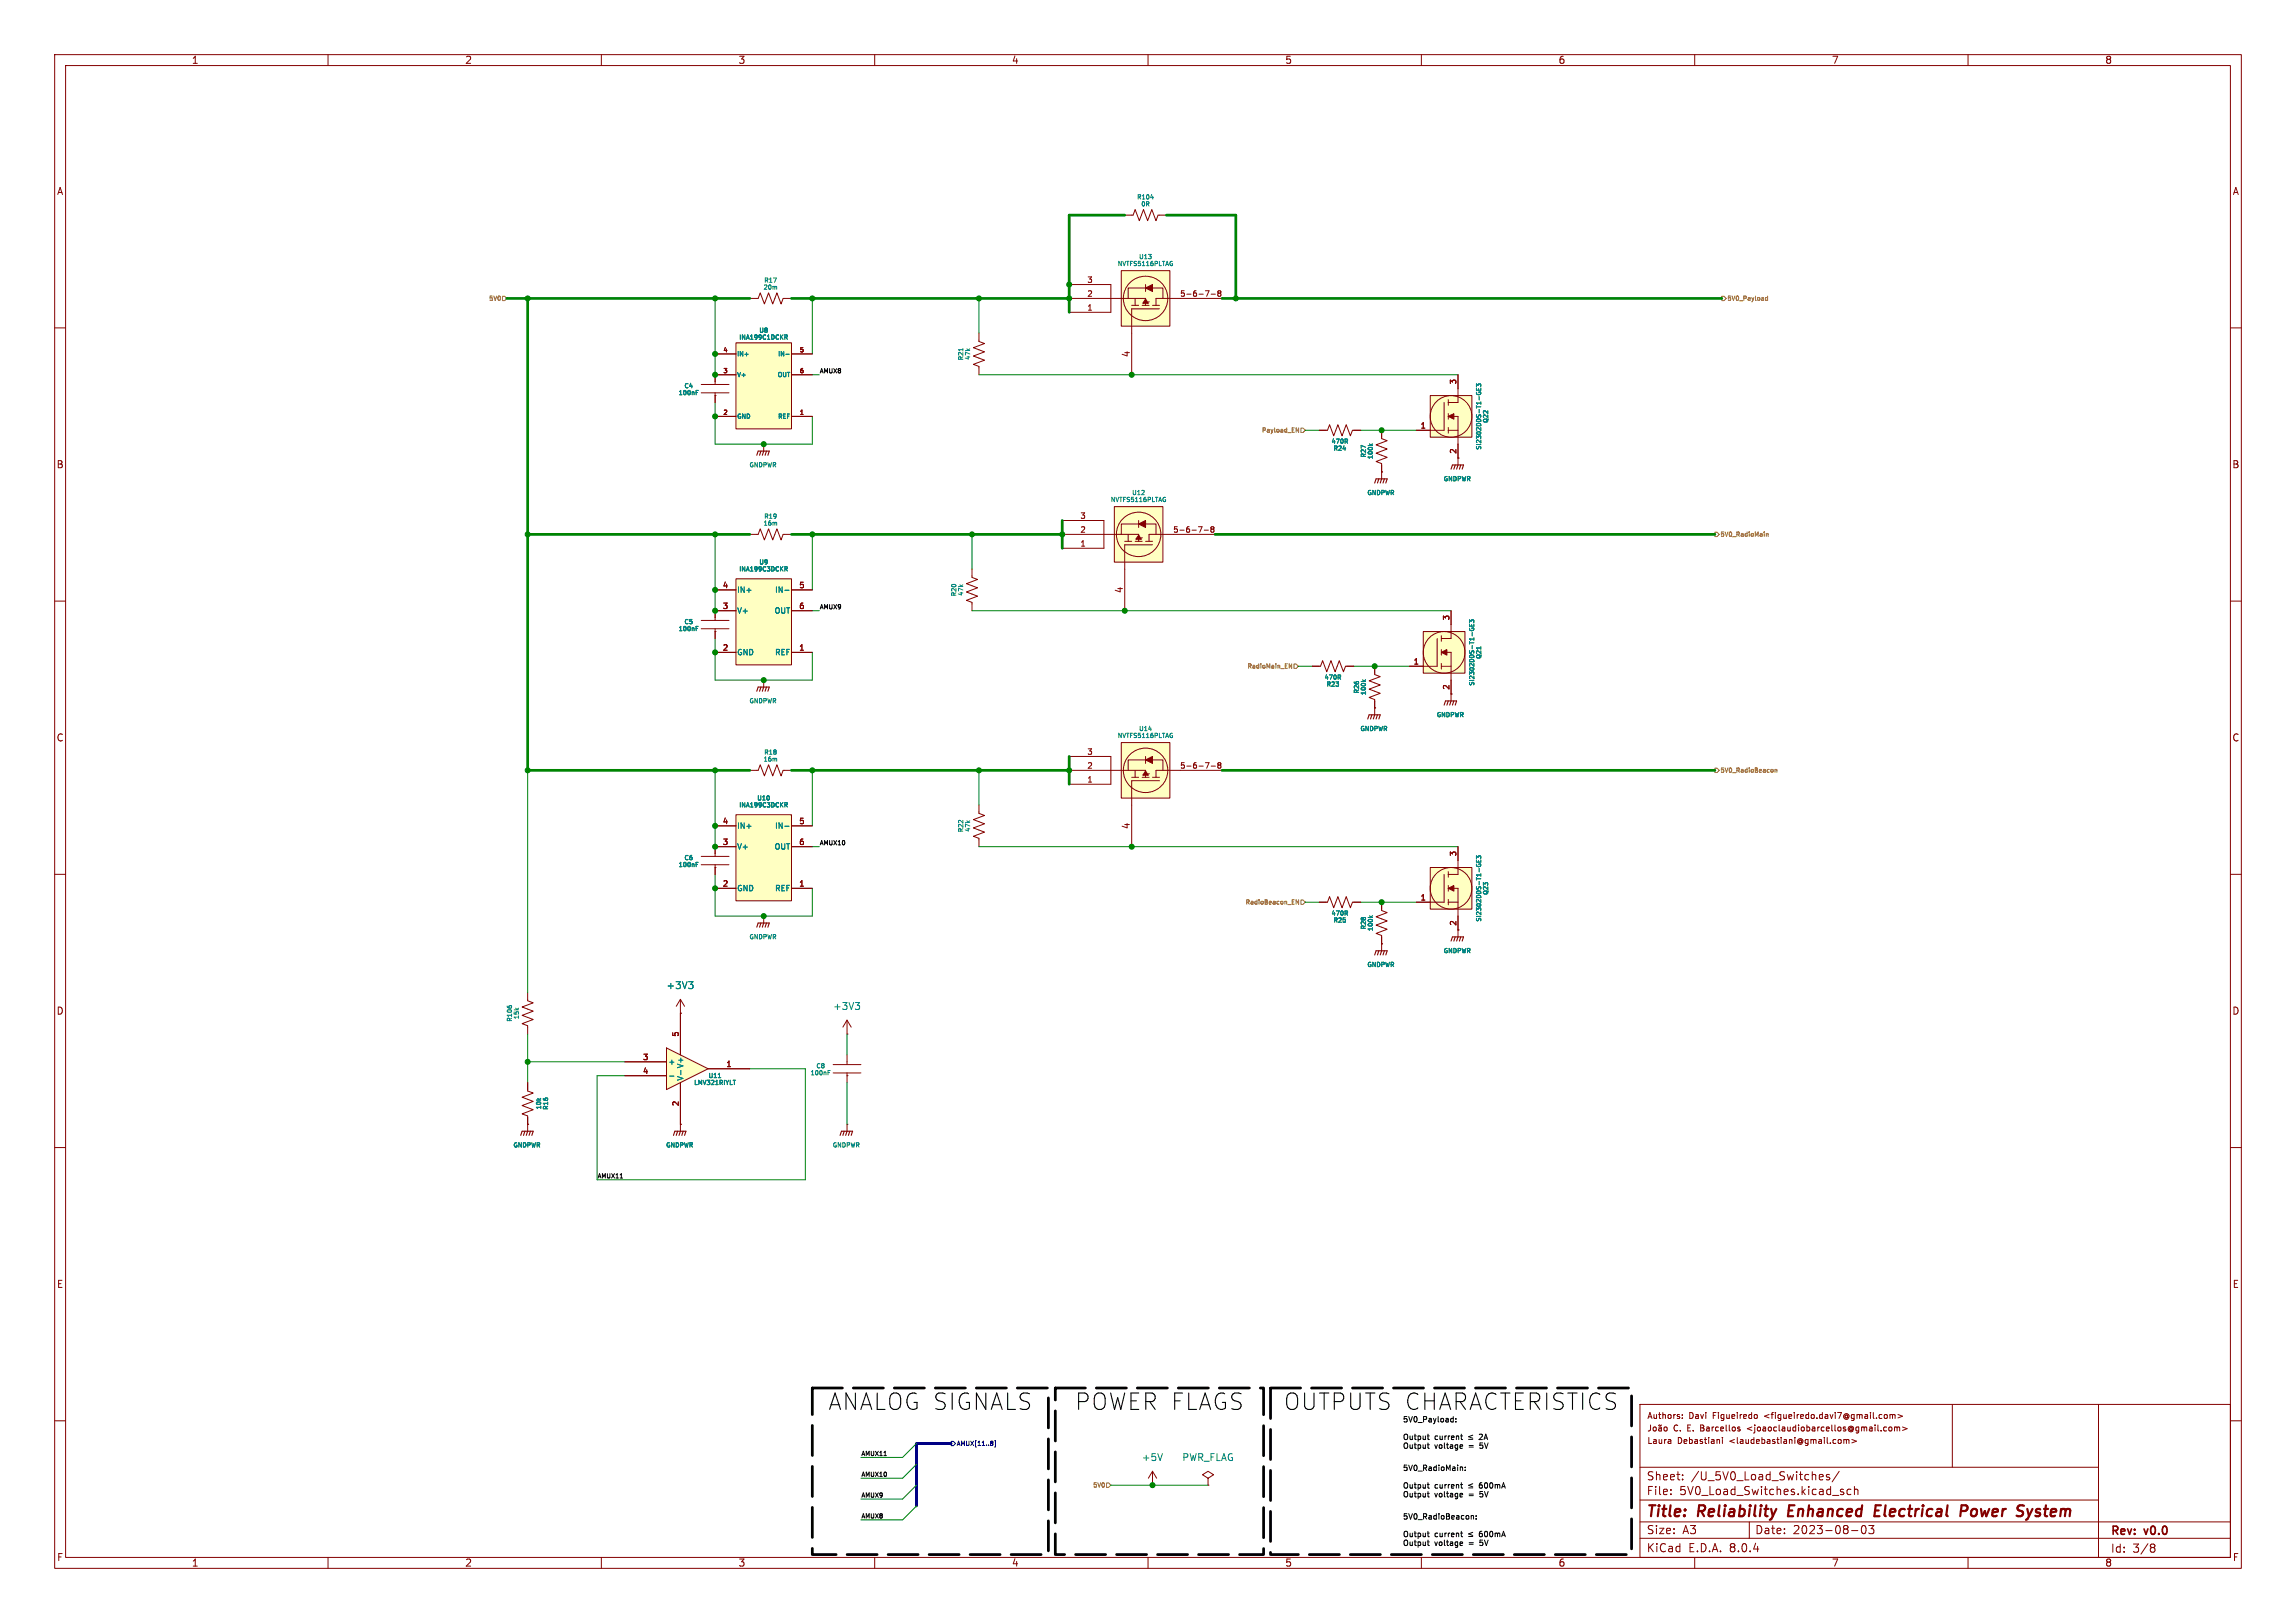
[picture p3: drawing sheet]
<svg xmlns="http://www.w3.org/2000/svg" width="420mm" height="297mm" viewBox="0 0 420 297" stroke-linecap="round" stroke-linejoin="round" font-family="sans-serif">
<defs><g id="words">
<g font-size="4.2">
<text x="151.5" y="258.3">ANALOG SIGNALS</text>
<text x="196.6" y="258.3">POWER FLAGS</text>
<text x="234.8" y="258.3">OUTPUTS CHARACTERISTICS</text>
</g>
<g font-size="2.8" fill="#840000">
<text x="301" y="278.2">Title:</text>
<text x="310.6" y="278.2">Reliability</text>
<text x="327.9" y="278.2">Enhanced</text>
<text x="344.5" y="278.2">Electrical</text>
<text x="361" y="278.2">Power</text>
<text x="372.2" y="278.2">System</text>
</g>
<g font-size="2.1" fill="#840000">
<text x="301.1" y="273.8">File:</text>
<text x="301.1" y="271.1">Sheet:</text>
<text x="307.2" y="273.8">5V0_Load_Switches.kicad_sch</text>
<text x="309.3" y="271.1">/U_5V0_Load_Switches/</text>
<text x="301.1" y="281">Size:</text>
<text x="307.8" y="281">A3</text>
<text x="321" y="281">Date:</text>
<text x="328" y="281">2023-08-03</text>
<text x="386" y="281.3">Rev:</text>
<text x="392.4" y="281.3">v0.0</text>
<text x="301.1" y="284.3">KiCad</text>
<text x="308.8" y="284.3">E.D.A.</text>
<text x="316.4" y="284.3">8.0.4</text>
<text x="386" y="284.3">Id:</text>
<text x="390.1" y="284.3">3/8</text>
</g>
<g font-size="1.8" fill="#840000">
<text x="35" y="11.9">1</text>
<text x="85" y="11.9">2</text>
<text x="135" y="11.9">3</text>
<text x="185" y="11.9">4</text>
<text x="235" y="11.9">5</text>
<text x="285" y="11.9">6</text>
<text x="335" y="11.9">7</text>
<text x="385" y="11.9">8</text>
<text x="10.3" y="35.9">A</text>
<text x="408.3" y="35.9">A</text>
<text x="206.8" y="65.5" transform="rotate(-90 206.8 65.5)">4</text>
<text x="10.3" y="85.9">B</text>
<text x="408.2" y="85.9">B</text>
<text x="205.5" y="108.7" transform="rotate(-90 205.5 108.7)">4</text>
<text x="10.3" y="135.9">C</text>
<text x="408.2" y="135.9">C</text>
<text x="206.8" y="151.8" transform="rotate(-90 206.8 151.8)">4</text>
<text x="10.3" y="185.9">D</text>
<text x="408.2" y="185.9">D</text>
<text x="10.3" y="235.9">E</text>
<text x="408.3" y="235.9">E</text>
<text x="10.3" y="285.9">F</text>
<text x="35" y="286.9">1</text>
<text x="85" y="286.9">2</text>
<text x="135" y="286.9">3</text>
<text x="185" y="286.9">4</text>
<text x="235" y="286.9">5</text>
<text x="285" y="286.9">6</text>
<text x="335" y="286.9">7</text>
<text x="385" y="286.9">8</text>
<text x="408.3" y="285.9">F</text>
</g>
<g font-size="1.8" fill="#008484">
<text x="121.8" y="181.2">+3V3</text>
<text x="152.3" y="185">+3V3</text>
<text x="208.8" y="267.6">+5V</text>
<text x="216.2" y="267.6">PWR_FLAG</text>
</g>
<g font-size="1.5" fill="#840000">
<text x="301.2" y="259.9">Authors:</text>
<text x="306.1" y="262.1">C.</text>
<text x="309" y="259.9">Davi</text>
<text x="311.4" y="262.1">Barcellos</text>
<text x="313.5" y="259.9">Figueiredo</text>
<text x="320.2" y="262.1">&lt;joaoclaudiobarcellos@gmail.com&gt;</text>
<text x="323.1" y="259.9">&lt;figueiredo.davi7@gmail.com&gt;</text>
<text x="301.2" y="264.4">Laura</text>
<text x="306.9" y="264.4">Debastiani</text>
<text x="316.5" y="264.4">&lt;laudebastiani@gmail.com&gt;</text>
</g>
<g font-size="1.4" fill="#840000">
<text x="198.8" y="51.8">3</text>
<text x="198.8" y="56.9">1</text>
<text x="198.8" y="54.4">2</text>
<text x="215.8" y="54.4">5-6-7-8</text>
<text x="266.4" y="70.5" transform="rotate(-90 266.4 70.5)">3</text>
<text x="259.7" y="78.5">1</text>
<text x="266.4" y="83.2" transform="rotate(-90 266.4 83.2)">2</text>
<text x="197.5" y="95">3</text>
<text x="197.5" y="100.1">1</text>
<text x="197.5" y="97.5">2</text>
<text x="214.5" y="97.5">5-6-7-8</text>
<text x="132.1" y="107.7">4</text>
<text x="146.1" y="107.7">5</text>
<text x="132.1" y="111.5">3</text>
<text x="146.1" y="111.5">6</text>
<text x="265.2" y="113.6" transform="rotate(-90 265.2 113.6)">3</text>
<text x="132.1" y="119.1">2</text>
<text x="146.1" y="119.1">1</text>
<text x="258.5" y="121.7">1</text>
<text x="265.2" y="126.3" transform="rotate(-90 265.2 126.3)">2</text>
<text x="198.8" y="143.3">1</text>
<text x="198.8" y="140.7">2</text>
<text x="198.8" y="138.2">3</text>
<text x="215.8" y="140.7">5-6-7-8</text>
<text x="132.1" y="154.7">3</text>
<text x="132.1" y="150.9">4</text>
<text x="146.1" y="150.9">5</text>
<text x="146.1" y="154.7">6</text>
<text x="266.4" y="156.8" transform="rotate(-90 266.4 156.8)">3</text>
<text x="132.1" y="162.3">2</text>
<text x="146.1" y="162.3">1</text>
<text x="259.7" y="164.8">1</text>
<text x="266.4" y="169.5" transform="rotate(-90 266.4 169.5)">2</text>
<text x="124.2" y="189.8" transform="rotate(-90 124.2 189.8)">5</text>
<text x="117.5" y="194.1">3</text>
<text x="117.5" y="196.6">4</text>
<text x="132.7" y="195.3">1</text>
<text x="124.2" y="202.5" transform="rotate(-90 124.2 202.5)">2</text>
</g>
<g font-size="1.4" fill="#008484">
<text x="134.7" y="112.5">V+</text>
<text x="134.7" y="108.7">IN+</text>
<text x="141.5" y="112.5">OUT</text>
<text x="141.6" y="108.7">IN-</text>
<text x="134.7" y="120.1">GND</text>
<text x="141.6" y="120.1">REF</text>
<text x="134.7" y="155.7">V+</text>
<text x="134.7" y="151.9">IN+</text>
<text x="141.5" y="155.7">OUT</text>
<text x="141.6" y="151.9">IN-</text>
<text x="134.7" y="163.3">GND</text>
<text x="141.6" y="163.3">REF</text>
<text x="122.2" y="195">+</text>
<text x="125.2" y="197.9" transform="rotate(-90 125.2 197.9)">V- V+</text>
</g>
<g font-size="1.4">
<text x="256.5" y="260.4">5V0_Payload:</text>
<text x="256.5" y="263.6">Output</text>
<text x="262.5" y="263.6">current</text>
<text x="268.8" y="263.6">þÿ&quot;d2A</text>
<text x="256.5" y="269.2">5V0_RadioMain:</text>
<text x="256.5" y="265.2">Output</text>
<text x="262.5" y="265.2">voltage</text>
<text x="268.9" y="265.2">=</text>
<text x="271.2" y="265.2">5V</text>
<text x="256.5" y="272.5">Output</text>
<text x="256.5" y="274.1">Output</text>
<text x="262.5" y="272.5">current</text>
<text x="262.5" y="274.1">voltage</text>
<text x="268.8" y="272.5">þÿ&quot;d600mA</text>
<text x="268.9" y="274.1">=</text>
<text x="271.2" y="274.1">5V</text>
<text x="256.5" y="278.1">5V0_RadioBeacon:</text>
<text x="256.5" y="281.4">Output</text>
<text x="262.5" y="281.4">current</text>
<text x="268.8" y="281.4">þÿ&quot;d600mA</text>
<text x="256.5" y="283">Output</text>
<text x="262.5" y="283">voltage</text>
<text x="268.9" y="283">=</text>
<text x="271.2" y="283">5V</text>
</g>
<g font-size="1.1" fill="#008484">
<text x="207.9" y="36.7">R104</text>
<text x="208.6" y="38">0R</text>
<text x="208.2" y="47.6">U13</text>
<text x="139.5" y="53.2">20m</text>
<text x="139.7" y="51.9">R17</text>
<text x="204.3" y="48.9">NVTFS5116PLTAG</text>
<text x="134.7" y="65.4">IN+</text>
<text x="135.1" y="62.4">INA199C1DCKR</text>
<text x="138.8" y="61.1">U8</text>
<text x="142.1" y="65.4">IN-</text>
<text x="125.1" y="71.2">C4</text>
<text x="134.7" y="69.2">V+</text>
<text x="142.1" y="69.2">OUT</text>
<text x="176.4" y="66.1" transform="rotate(-90 176.4 66.1)">R21</text>
<text x="177.7" y="66" transform="rotate(-90 177.7 66)">47k</text>
<text x="124" y="72.5">100nF</text>
<text x="134.7" y="76.8">GND</text>
<text x="142.1" y="76.8">REF</text>
<text x="272.4" y="77.5" transform="rotate(-90 272.4 77.5)">Q22</text>
<text x="243.4" y="81.4">470R</text>
<text x="243.8" y="82.7">R24</text>
<text x="250.1" y="83.9" transform="rotate(-90 250.1 83.9)">R27</text>
<text x="271.1" y="82.4" transform="rotate(-90 271.1 82.4)">SI2302DDS-T1-GE3</text>
<text x="136.9" y="85.7">GNDPWR</text>
<text x="251.3" y="84.2" transform="rotate(-90 251.3 84.2)">100k</text>
<text x="263.9" y="88.3">GNDPWR</text>
<text x="139.7" y="95.1">R19</text>
<text x="203" y="92.1">NVTFS5116PLTAG</text>
<text x="207" y="90.8">U12</text>
<text x="250" y="90.8">GNDPWR</text>
<text x="139.5" y="96.4">16m</text>
<text x="135.1" y="104.8">INA199C3DCKR</text>
<text x="138.8" y="103.5">U9</text>
<text x="175.1" y="109.3" transform="rotate(-90 175.1 109.3)">R20</text>
<text x="176.4" y="109.2" transform="rotate(-90 176.4 109.2)">47k</text>
<text x="124" y="115.7">100nF</text>
<text x="125.1" y="114.4">C5</text>
<text x="242.1" y="124.6">470R</text>
<text x="242.5" y="125.9">R23</text>
<text x="269.9" y="125.6" transform="rotate(-90 269.9 125.6)">SI2302DDS-T1-GE3</text>
<text x="271.1" y="120.7" transform="rotate(-90 271.1 120.7)">Q21</text>
<text x="136.9" y="128.9">GNDPWR</text>
<text x="248.8" y="127" transform="rotate(-90 248.8 127)">R26</text>
<text x="250.1" y="127.3" transform="rotate(-90 250.1 127.3)">100k</text>
<text x="262.7" y="131.4">GNDPWR</text>
<text x="204.3" y="135.2">NVTFS5116PLTAG</text>
<text x="208.2" y="134">U14</text>
<text x="248.7" y="134">GNDPWR</text>
<text x="139.5" y="139.6">16m</text>
<text x="139.7" y="138.3">R18</text>
<text x="135.1" y="147.9">INA199C3DCKR</text>
<text x="138.4" y="146.7">U10</text>
<text x="176.4" y="152.4" transform="rotate(-90 176.4 152.4)">R22</text>
<text x="177.7" y="152.4" transform="rotate(-90 177.7 152.4)">47k</text>
<text x="124" y="158.9">100nF</text>
<text x="125.1" y="157.6">C6</text>
<text x="243.4" y="167.8">470R</text>
<text x="272.4" y="163.9" transform="rotate(-90 272.4 163.9)">Q23</text>
<text x="136.9" y="172.1">GNDPWR</text>
<text x="243.8" y="169">R25</text>
<text x="250.1" y="170.2" transform="rotate(-90 250.1 170.2)">R28</text>
<text x="251.3" y="170.5" transform="rotate(-90 251.3 170.5)">100k</text>
<text x="271.1" y="168.8" transform="rotate(-90 271.1 168.8)">SI2302DDS-T1-GE3</text>
<text x="250" y="177.2">GNDPWR</text>
<text x="263.9" y="174.6">GNDPWR</text>
<text x="93.8" y="187.1" transform="rotate(-90 93.8 187.1)">R106</text>
<text x="95.1" y="186.7" transform="rotate(-90 95.1 186.7)">15k</text>
<text x="129.5" y="197.5">U11</text>
<text x="148.1" y="197">100nF</text>
<text x="149.2" y="195.7">C8</text>
<text x="99.2" y="203.2" transform="rotate(-90 99.2 203.2)">10k</text>
<text x="100.5" y="203.2" transform="rotate(-90 100.5 203.2)">R16</text>
<text x="126.8" y="198.7">LMV321RIYLT</text>
<text x="93.8" y="210.2">GNDPWR</text>
<text x="121.7" y="210.2">GNDPWR</text>
<text x="152.2" y="210.2">GNDPWR</text>
</g>
<g font-size="1.1" fill="#848400">
<text x="89.3" y="55.2">5V0</text>
<text x="315.9" y="55.2">5V0_Payload</text>
<text x="230.6" y="79.4">Payload_EN</text>
<text x="314.6" y="98.4">5V0_RadioMain</text>
<text x="228" y="122.5">RadioMain_EN</text>
<text x="314.6" y="141.6">5V0_RadioBeacon</text>
<text x="227.7" y="165.7">RadioBeacon_EN</text>
<text x="199.8" y="272.4">5V0</text>
</g>
<g font-size="1.1" fill="#840000">
<text x="132.2" y="64.5">4</text>
<text x="146.2" y="64.5">5</text>
<text x="132.2" y="68.3">3</text>
<text x="146.2" y="68.3">6</text>
<text x="132.2" y="75.9">2</text>
<text x="146.2" y="75.9">1</text>
</g>
<g font-size="1.1">
<text x="149.9" y="68.4">AMUX8</text>
<text x="149.9" y="111.5">AMUX9</text>
<text x="149.9" y="154.7">AMUX10</text>
<text x="109.2" y="215.7">AMUX11</text>
<text x="157.5" y="266.5">AMUX11</text>
<text x="157.5" y="274.1">AMUX9</text>
<text x="157.5" y="270.3">AMUX10</text>
<text x="157.5" y="277.9">AMUX8</text>
</g>
<text font-size="1.1" fill="#000084" x="174.9" y="264.8">AMUX[11..8]</text>
</g></defs>
<g fill="none" stroke="#840000" stroke-width=".18">
<path d="M10 10h400v277h-400zM12 12h396v273h-396zM60 10v2M110 10v2M160 10v2M210 10v2M260 10v2M310 10v2M360 10v2M10 60h2M408 60h2M10 110h2"/>
<path d="M408 110h2M10 160h2M408 160h2M10 210h2M408 210h2M10 260h2M300 257h108v28h-108zM307.7 259.5v.1M307.7 258.9v.1M321.1 258.8l.4 .3-.1 .4-.3 .1M344.7 259l.3-.2 .2 .3-.1 .4h-.4M345.7 259l.3-.2 .2 .2"/>
<path d="M345.7 258.8v.8M346.2 259l.1-.2 .3 .1 .1 .7M346.2 259v.6M347.2 258.8l.8 .4-.8 .3M357.1 257v11.5M383.9 257v28M408 260h2M300 278.5h108M300 274.5h83.9M300 268.5h83.9M301.9 260.8v.9l-.4 .2M302.5 261.2l.3-.1 .2 .2v.4l-.2 .2-.4-.2z"/>
<path d="M303.4 261.2h.5v.7M303.9 261.4l-.5 .2 .1 .3 .4-.1M303.9 260.8l-.5 .1M304.4 261.2l.2-.1 .3 .1v.6h-.5zM305.6 273.4v.1M305.6 272.6v.1M307.8 270.7v.1M307.8 269.9v.1M308.7 261.3h.4M309.3 260.8h-.6v1.1h.6M309.7 261.8v.1M315.1 263.1v.1"/>
<path d="M315.1 263.4v.8M318.2 261.5l.1 .2-.1 .2M318.2 261.1l.1 .1M320 278.5v3M320.5 261.1l-.9 .3 .9 .4M332.9 270.7h.5M332.9 269.9l.4-.1 .2 .4-.7 .1M334.6 269.9l-.3-.1-.2 .2v.2l.5 .2v.3h-.5M336.3 263.5l.3-.1 .2 .2v.4l-.5 .1M336.4 269.2l-1.3 2M336.6 272.8l.7 .4-.2 .3-.5-.1M337.2 272.6l-.3-.1-.3 .2"/>
<path d="M337.3 263.5l.3-.1 .1 .2M337.3 263.4v.8M337.7 263.6l.2-.2 .3 .1v.7M337.7 263.6v.6M338.6 272.6l-.5-.1-.2 .3v.4l.1 .2h.6M338.7 263.4l.9 .3-.9 .3M339.2 272.7l.2-.2 .4 .1 .1 .9M339.2 272v1.5M340.8 279.2a.85 .85 0 0 0 .2 1.5 .94 .94 0 0 0 0-1.5M341.8 279.2h1l-.5 .5 .4 .2v.6l-.2 .2h-.4l-.3-.2M344.8 261.1l.3 .1M345.1 261.8l-.3 .1"/>
<path d="M345.6 261.2l.3-.1 .2 .2v.4l-.2 .2-.4-.2zM346.5 261.2l.4-.1 .1 .2M346.5 261.1v.8M347 261.3l.2-.2 .2 .1 .1 .7M347 261.3v.6M348 261.1l.9 .3-.9 .4M60 285v2M110 285v2M160 285v2M210 285v2M260 285v2M300 281.5h108"/>
<path d="M310 285v2M338.7 280.1h1.1M360 285v2M393.6 282.6h.5l.1 .2-.3 .4M393.6 283.2h.3M393.9 283.2l.2 .1 .1 .5-.1 .2-.5 .1"/>
</g>
<path d="M327.3 275.5l-.2 2h.9M343 276.4h.7M344.1 275.5h-1l-.2 2h.9M358.7 276.5h.8a.55 .55 0 0 0 .4-.5 .55 .55 0 0 0-.3-.5h-.8l-.2 2M370.8 276.1l.3 1.4M371.1 277.5l-.2 .4-.3 .2M371.8 276.1l-.7 1.4" fill="none" stroke="#840000" stroke-width=".4"/>
<path d="M260.3 115.6h7.7v7.6h-7.7z" fill="#ffffc2"/>
<g fill="none" stroke="#840000" stroke-width=".18">
<path d="M260.3 115.6h7.7v7.6h-7.7zM262.9 116.8v5.1h-5.1M263.7 116.3v1M263.7 118.9v1M263.7 119.4h1.7v7.6M265.4 111.8v5h-1.7M263.7 121.9h1.7M263.7 121.4v1"/>
<circle cx="264.2" cy="119.4" r="3.8"/>
</g>
<path d="M263.7 119.4l1-.5v1z" fill="#840000" stroke="#840000" stroke-width=".18"/>
<path d="M268.8 113.9v-.5l.3 .3 .1-.2h.3v.4M268.8 114.2v.4h.8v-.4M268.8 115v.2M269.2 114.3v.3M269.3 115.1v-.2h.2l.1 .3M270.9 118.4v.4" fill="none" stroke="#008484" stroke-width=".18"/>
<path d="M134.6 149.1h10.2v15.7h-10.2z" fill="#ffffc2"/>
<path d="M177.8 104.1v1.6l1 .3-2 .8 2 .8-2 .7 2 .8-2 .8 1 .3v1.6M130.8 154.9h3.8M130.8 151.1h3.8M134.6 149.1h10.2v15.7h-10.2zM144.8 154.9h3.8M144.8 151.1h3.8M130.8 162.6h3.8M144.8 162.6h3.8" fill="none" stroke="#840000" stroke-width=".18"/>
<path d="M143.6 151.2h.7M143.6 146.9h.3l.1 .1-.1 .3h-.3M143.8 147.3l.2 .4" fill="none" stroke="#008484" stroke-width=".18"/>
<path d="M205.1 49.5h8.9v10.2h-8.9z" fill="#ffffc2"/>
<g fill="none" stroke="#840000" stroke-width=".18">
<path d="M205.7 39.4h1.6l.3-1 .8 2 .8-2 .7 2 .8-2 .8 2 .3-1h1.6M137.2 54.6h1.5l.4-1 .7 2 .8-2 .8 2 .7-2 .8 2 .4-1h1.5M195.6 54.6h13.9v1.3M195.6 52.1h7.6v5.1h-7.6M205.1 49.5h8.9v10.2h-8.9zM206.4 54.6v-1.9h6.3v1.9M207 55.9h1.3M207.6 54.6v1.3M208.9 55.9h1.3M209.5 52.1v1.2M210.1 55.2h.1M210.8 55.9h1.3"/>
<path d="M212.1 56.5h-5.1v12.1M220.5 53.2h.7l-.5 1M221.5 53.8h.8M223 53.6l-.2-.2 .2-.2 .3 .2-.2 .2M223 53.6l-.2 .2 .2 .4 .3-.2-.2-.4M223 53.6h.1M223.5 54.6h-12v1.3"/>
<circle cx="209.5" cy="54.6" r="4.1"/>
</g>
<g fill="#840000" stroke="#840000" stroke-width=".18">
<path d="M209.5 54.7l.6 .8h-1.1z"/>
<path d="M209.5 52.7l1.3-.6v1.2z"/>
</g>
<path d="M210.5 36.2h.5M142 52.4l.1 .5M214.3 48.3h.2v.2l-.2 .1M214.4 47.8v.1" fill="none" stroke="#008484" stroke-width=".18"/>
<path d="M203.8 92.7h8.9v10.2h-8.9z" fill="#ffffc2"/>
<g fill="none" stroke="#840000" stroke-width=".18">
<path d="M194.3 97.8h14v1.3M194.3 95.3h7.6v5h-7.6M203.8 92.7h8.9v10.2h-8.9zM205.1 97.8v-1.9h6.4v1.9M205.7 99.1h1.3M206.4 97.8v1.3M207.6 99.1h1.3M208.3 95.3v1.2M208.8 98.4h.1M209.5 99.1h1.3M210.8 99.7h-5.1v12.1M219.2 96.4h.7l-.4 1"/>
<path d="M220.3 97h.8M221.7 96.8l-.2-.2 .2-.2 .4 .2-.2 .2M221.7 96.8l-.2 .2 .2 .4 .4-.2-.2-.4M221.7 96.8h.2M222.2 97.8h-12v1.3"/>
<circle cx="208.3" cy="97.8" r="4.1"/>
</g>
<g fill="#840000" stroke="#840000" stroke-width=".18">
<path d="M208.3 97.9l.5 .8h-1z"/>
<path d="M208.3 95.9l1.2-.6v1.2z"/>
</g>
<path d="M213.1 91.5h.1v.2l-.1 .1M213.1 91h.1" fill="none" stroke="#008484" stroke-width=".18"/>
<path d="M261.6 158.8h7.6v7.6h-7.6z" fill="#ffffc2"/>
<g fill="none" stroke="#840000" stroke-width=".18">
<path d="M261.6 158.8h7.6v7.6h-7.6zM264.9 159.5v1M266.7 154.9v5.1h-1.8M252.7 172.7h.1M252.7 165.1v1.5l1 .4-2 .8 2 .7-2 .8 2 .8-2 .7 1 .4v2.8M264.2 160v5.1h-5.1M264.9 165.1h1.8M264.9 162.1v1M264.9 164.6v1M264.9 162.6h1.8v8.9M266.7 170.2h.1"/>
<circle cx="265.4" cy="162.6" r="3.8"/>
</g>
<path d="M264.9 162.6l1-.5v1z" fill="#840000" stroke="#840000" stroke-width=".18"/>
<path d="M270.1 157.4v.4h.8v-.4M270.1 158.1v.2M270.5 157.5v.3M270.5 158.3v-.2h.3l.1 .2M270.8 156.7h-.3l-.1 .2-.3-.3v.5M270.8 156.7h.1M270.8 156.7v.4M250.5 167.6l.3 .3M251.1 167.6l-.3 .2" fill="none" stroke="#008484" stroke-width=".18"/>
<path d="M251.5 174.8l.2-.8h2l-.2 .8M252.2 174l-.2 .8M252.7 174l-.2 .8M253.2 174l-.2 .8M265.4 172.2l.3-.7h2l-.2 .7M266.2 171.5l-.3 .7M266.7 171.5l-.3 .7M267.2 171.5l-.2 .7" fill="none" stroke="#840000" stroke-width=".2"/>
<path d="M205.1 135.9h8.9v10.2h-8.9z" fill="#ffffc2"/>
<g fill="none" stroke="#840000" stroke-width=".18">
<path d="M179.1 61v1.5l1 .4-2 .7 2 .8-2 .8 2 .7-2 .8 1 .4v1.5M137.2 97.8h1.5l.4-1 .7 2 .8-2 .8 2 .7-2 .8 2 .4-1h1.5M139.7 81.3h.1M139.7 81.3v1.3M195.6 138.4h7.6v5.1h-7.6M205.1 135.9h8.9v10.2h-8.9zM209.5 138.4v1.3M220.5 139.6h.7l-.5 1M240 121.9h1.6l.3-1 .8 2 .8-2 .7 2 .8-2 .7 2 .4-1h1.5M251.5 121.9v1.5l1 .4-2.1 .8 2.1 .7-2.1 .8 2.1 .8-2.1 .7 1.1 .4v2.8M251.5 129.5h.1M265.4 127h.1"/>
<path d="M265.4 127v1.3M195.6 141h13.9v1.2M206.4 141v-1.9h6.3v1.9M207 142.2h1.3M207.6 141v1.2M208.9 142.2h1.3M210.1 141.6h.1M210.8 142.2h1.3M212.1 142.9h-5.1v12M221.5 140.2h.8M223 140l-.2-.2 .2-.2 .3 .2-.2 .2M223 140l-.2 .2 .2 .4 .3-.2-.2-.4"/>
<path d="M223 140h.1M223.5 141h-12v1.2M241.3 165.1h1.5l.4-1 .8 2 .7-2 .8 2 .8-2 .7 2 .4-1h1.5"/>
<circle cx="209.5" cy="141" r="4.1"/>
</g>
<g fill="#840000" stroke="#840000" stroke-width=".18">
<path d="M209.5 141.1l.6 .8h-1.1z"/>
<path d="M209.5 139.1l1.3-.7v1.3z"/>
</g>
<path d="M176.1 63.8v.4M142 95.6l.1 .5M214.3 134.6h.2v.3l-.2 .1M214.4 134.2h.1M245 123.9l.2 .4M245.2 123.6v.3M249.3 124.4l.3 .3M249.8 124.4l-.3 .2M246.2 167.1l.3 .4M246.4 166.7l.1 .3M246.5 167l-.1 .1" fill="none" stroke="#008484" stroke-width=".18"/>
<path d="M138.4 83.3l.3-.7h2l-.2 .7M139.2 82.6l-.3 .7M139.7 82.6l-.3 .7M140.2 82.6l-.2 .7M250.2 131.6l.2-.8h2.1l-.3 .8M251 130.8l-.3 .8M251.5 130.8l-.3 .8M252 130.8l-.3 .8M264.2 129l.2-.7h2l-.2 .7M264.9 128.3l-.2 .7M265.4 128.3l-.2 .7M265.9 128.3l-.2 .7" fill="none" stroke="#840000" stroke-width=".2"/>
<path d="M134.6 62.7h10.2v15.8h-10.2z" fill="#ffffc2"/>
<g fill="none" stroke="#840000" stroke-width=".18">
<path d="M130.8 76.2h3.8M130.8 68.6h3.8M130.8 64.8h3.8M134.6 62.7h10.2v15.8h-10.2zM144.8 76.2h3.8M144.8 68.6h3.8M144.8 64.8h3.8M128.3 115.1h5M128.3 113.5h5M130.8 115.6h.1M130.8 111.8v1.7M130.8 115.1v1.7"/>
<path d="M139.7 124.5h.1M139.7 124.5v1.2"/>
</g>
<path d="M136.3 64.8h.6M143.6 61.3h.3l.1 .1-.1 .3h-.3M143.8 64.8h.6M143.8 61.7l.2 .4M127.3 115h.3M127.3 114.6h.4" fill="none" stroke="#008484" stroke-width=".18"/>
<path d="M138.4 126.5l.3-.8h2l-.2 .8M139.2 125.7l-.3 .8M139.7 125.7l-.3 .8M140.2 125.7l-.2 .8" fill="none" stroke="#840000" stroke-width=".2"/>
<path d="M134.6 105.9h10.2v15.8h-10.2z" fill="#ffffc2"/>
<g fill="none" stroke="#840000" stroke-width=".18">
<path d="M128.3 71.9h5M128.3 70.4h5M130.8 72.4h.1M130.8 68.6v1.8M130.8 71.9v1.8M241.3 78.7h1.5l.4-1 .8 2.1 .7-2.1 .8 2.1 .8-2.1 .7 2.1 .4-1.1h1.5M130.8 119.4h3.8M130.8 111.8h3.8M130.8 108h3.8M134.6 105.9h10.2v15.8h-10.2zM144.8 119.4h3.8M144.8 111.8h3.8"/>
<path d="M144.8 108h3.8M210.8 271.8h.1M210.8 269.2l-.7 1.3M210.8 269.2v2.6M210.8 269.2l.8 1.3"/>
</g>
<path d="M127.3 71.8h.3M127.3 71.4h.4M246.2 80.8l.3 .3M246.4 80.4h.1M246.5 80.4l-.1 .3M143.6 108h.7M143.6 103.7h.3l.1 .2-.1 .2h-.3M143.8 104.1l.2 .4M212.6 266l-.4 1.3" fill="none" stroke="#008484" stroke-width=".18"/>
<path d="M261.6 72.4h7.6v7.6h-7.6z" fill="#ffffc2"/>
<g fill="none" stroke="#840000" stroke-width=".18">
<path d="M252.7 78.7v1.6l1 .3-2 .8 2 .8-2 .7 2 .8-2 .8 1 .3v2.8M261.6 72.4h7.6v7.6h-7.6zM264.2 73.7v5h-5.1M264.9 78.7h1.8M264.9 73.2v1M264.9 75.7v1M264.9 78.2v1M264.9 76.2h1.8v8.9M266.7 68.6v5.1h-1.8M252.7 86.4h.1M266.7 83.8h.1M137.2 141h1.5l.4-1 .7 2 .8-2 .8 2 .7-2 .8 2 .4-1h1.5"/>
<path d="M179.1 147.3v1.5l1 .4-2 .8 2 .7-2 .8 2 .8-2 .7 1 .4v1.5M221 270.5l1-.6-1-.7-1 .7 1 .6v1.3M221 271.8h.1"/>
<circle cx="265.4" cy="76.2" r="3.8"/>
</g>
<path d="M264.9 76.2l1-.5v1z" fill="#840000" stroke="#840000" stroke-width=".18"/>
<path d="M270.1 70.8v-.5l.3 .2 .1-.2h.3v.5M270.1 71v.4h.8v-.4M270.1 71.8v.2M270.5 71.1v.3M270.5 71.9v-.2h.3l.1 .3M250.5 81.2l.3 .3M251.1 81.2l-.3 .3M142 138.8l.1 .5" fill="none" stroke="#008484" stroke-width=".18"/>
<path d="M251.5 88.4l.2-.8h2l-.2 .8M252.2 87.6l-.2 .8M252.7 87.6l-.2 .8M253.2 87.6l-.2 .8M265.4 85.9l.3-.8h2l-.2 .8M266.2 85.1l-.3 .8M266.7 85.1l-.3 .8M267.2 85.1l-.2 .8" fill="none" stroke="#840000" stroke-width=".2"/>
<path d="M121.9 191.8l7.6 3.8-7.6 3.8z" fill="#ffffc2"/>
<g fill="none" stroke="#840000" stroke-width=".18">
<path d="M130.8 72.4v1.3M130.8 76.2h3.8M130.8 64.8h3.8M134.6 68.6h-3.8v1.3M144.8 76.2h3.8M144.8 68.6h3.8M144.8 64.8h3.8M241.3 78.7h1.3M247.6 78.7h1.3M252.7 78.7v1.3M259.1 78.7h2.5M266.7 68.6v2.5"/>
<path d="M252.7 86.4h.1M252.7 85.1v1.3M266.7 83.8h.1M266.7 81.3v2.5M130.8 115.6v1.2M130.8 119.4h3.8M130.8 108h3.8M134.6 111.8h-3.8v1.2M144.8 119.4h3.8M144.8 111.8h3.8M144.8 108h3.8M265.4 111.8v2.5"/>
<path d="M240 121.9h1.3M246.4 121.9h1.2M251.5 129.5h.1M251.5 121.9v1.3M251.5 128.3v1.2M257.8 121.9h2.5M265.4 127h.1M265.4 124.5v2.5M128.3 158.2h5M128.3 156.7h5M130.8 158.8h.1M130.8 158.2v1.8"/>
<path d="M130.8 151.1h3.8M134.6 154.9h-3.8v1.8M144.8 154.9h3.8M144.8 151.1h3.8M266.7 154.9v2.6M130.8 162.6h3.8M139.7 167.6h.1M139.7 167.6v1.3M144.8 162.6h3.8M241.3 165.1h1.3M247.6 165.1h1.3M252.7 172.7h.1"/>
<path d="M252.7 165.1v1.3M252.7 171.5v1.2M259.1 165.1h2.5M266.7 170.2h.1M266.7 167.6v2.6M96.5 198.1v1.5l1 .4-2 .8 2 .7-2 .8 2 .8-2 .7 1 .4v2.8M96.5 181.6v1.5l1 .4-2 .8 2 .7-2 .8 2 .8-2 .7 1 .4v1.5M114.3 194.3h7.6M114.3 196.9h7.6M121.9 191.8l7.6 3.8-7.6 3.8zM124.5 185.4h.1M124.5 182.9v10.1"/>
<path d="M124.5 198.1v8.9M124.5 182.9l-.8 1.3M124.5 182.9l.7 1.3M129.5 195.6h7.7M152.4 196.3h5.1M152.4 194.8h5.1M154.9 189.2h.1M154.9 196.9h.1M154.9 186.7v2.5M154.9 193v1.8M154.9 196.3v1.8M154.9 186.7l-.7 1.3"/>
<path d="M154.9 186.7l.8 1.3M96.5 205.7h.1M124.5 205.7h.1M154.9 205.7h.1M154.9 205.7v1.3"/>
</g>
<g fill="none" stroke="#008484" stroke-width=".18">
<path d="M127.3 71.8h.3M127.3 71.4h.4M136.3 64.8h.6M143.6 61.3h.3l.1 .1-.1 .3h-.3M143.8 64.8h.6M143.8 61.7l.2 .4M270.1 70.8v-.5l.3 .2 .1-.2h.3v.5M270.1 71v.4h.8v-.4M270.1 71.8v.2M270.5 71.1v.3M270.5 71.9v-.2h.3l.1 .3M246.2 80.8l.3 .3"/>
<path d="M246.4 80.4h.1M246.5 80.4l-.1 .3M250.5 81.2l.3 .3M251.1 81.2l-.3 .3M127.3 115h.3M127.3 114.6h.4M143.6 108h.7M143.6 103.7h.3l.1 .2-.1 .2h-.3M143.8 104.1l.2 .4M268.8 113.9v-.5l.3 .3 .1-.2h.3v.4M268.8 114.2v.4h.8v-.4M268.8 115v.2"/>
<path d="M269.2 114.3v.3M269.3 115.1v-.2h.2l.1 .3M270.9 118.4v.4M245 123.9l.2 .4M245.2 123.6v.3M249.3 124.4l.3 .3M249.8 124.4l-.3 .2M127.3 158.2h.3M127.3 157.8h.4M143.6 151.2h.7M143.6 146.9h.3l.1 .1-.1 .3h-.3M143.8 147.3l.2 .4"/>
<path d="M270.1 157.4v.4h.8v-.4M270.1 158.1v.2M270.5 157.5v.3M270.5 158.3v-.2h.3l.1 .2M270.8 156.7h-.3l-.1 .2-.3-.3v.5M270.8 156.7h.1M270.8 156.7v.4M126 179.6h.8l-.5 .5M246.2 167.1l.3 .4M246.4 166.7l.1 .3M246.5 167l-.1 .1M250.5 167.6l.3 .3"/>
<path d="M251.1 167.6l-.3 .2M93.1 184.1h.4M122.5 196.9h.8M126.5 180.1l.3 .3v.3l-.3 .2M131.4 197.2h.4M134.1 197.7h.5M151.5 196.3h.2M151.5 195.9h.3M156.5 183.5h.7l-.4 .4M157 183.9l.2 .3v.3l-.2 .2"/>
</g>
<g fill="none" stroke="#840000" stroke-width=".2">
<path d="M138.4 169.7l.3-.8h2l-.2 .8M139.2 168.9l-.3 .8M139.7 168.9l-.3 .8M140.2 168.9l-.2 .8M95.2 207.8l.3-.8h2l-.2 .8M96 207l-.2 .8M96.5 207l-.2 .8M97 207l-.2 .8M123.2 207.8l.2-.8h2.1l-.3 .8M124 207l-.3 .8M124.5 207l-.3 .8M125 207l-.3 .8"/>
<path d="M153.7 207.8l.2-.8h2.1l-.3 .8M154.4 207l-.2 .8M154.9 207l-.2 .8M155.4 207l-.2 .8"/>
</g>
<g fill="none" stroke="#848400" stroke-width=".18">
<path d="M91.9 54.2h.4l.4 .4-.4 .4h-.4zM315 54.2h.4l.4 .4-.4 .4h-.4zM323.3 54.2v.8M323.3 54.5l-.2-.1-.1 .2v.3h.3M237.1 78.3l.4 .8v-.8M238 78.3h.4l.4 .4-.4 .4h-.4zM313.7 97.4h.4l.4 .4-.4 .4h-.4zM323.1 97.6v.6M323.1 97.7h.3v.5M236.3 121.5v.8l-.5-.8v.8M236.7 121.5h.4l.4 .4-.4 .4h-.4zM313.7 140.6h.4l.4 .4-.4 .4h-.4z"/>
<path d="M324.2 140.8l.1 .2-.1 .3M324.7 140.9l.3-.1v.5M324.7 140.8v.5M237.5 164.7v.8l-.4-.8v.8M238 164.7h.4l.4 .4-.4 .4h-.4zM202.4 271.4h.4l.4 .4-.4 .4h-.4z"/>
</g>
<path d="M174 263.8h.4l.4 .4-.4 .4h-.4zM181.5 263.7l.1 .2-.1 .2 .1 .3-.1 .1M181.9 263.6h.2v1.2h-.2" fill="none" stroke="#000084" stroke-width=".18"/>
<g fill="none" stroke="#000" stroke-width=".18">
<path d="M113.4 215.6h.5M265.8 259.2v1M161.7 266.4h.5M261.1 271.7h.3M261.1 273.3h.3M261.1 262.8h.3M261.1 264.4h.3M261.2 262.4v.9l.2 .1M261.2 264v.9l.2 .1M261.2 271.3v.9l.2 .1M261.2 272.9v.9l.2 .1M265.8 260.2h-.3"/>
<path d="M266.3 260.1v.1M267.2 268.5h.3v.6M267.2 271.7h.3M267.2 262.8h.3M267.2 264.4h.3v.2l-.4 .1M267.2 273.3h.3v.2l-.4 .1M267.3 271.3v.9l.2 .1M267.3 262.4v.9l.2 .1M267.5 273.9h-.3M267.5 265h-.3M268 269v.1M268 268.5v.1"/>
<path d="M269.1 277.3v.7M269.1 277.4h.4v.6M270 277.9v.1M270 277.4v.1M270.7 273.8v.1M270.7 265h.1M270.7 272.9v.5M270.7 264v.5M261.1 280.6h.3M261.1 282.2h.3M261.2 280.2v.9l.2 .1M261.2 281.8v.9l.2 .1"/>
<path d="M267.2 280.6h.3M267.2 282.2h.3v.2l-.4 .1M267.3 280.2v.9l.2 .1M267.5 282.8h-.3M270.7 282.7v.1M270.7 281.8v.5"/>
</g>
<path d="M148.6 254h43.2v30.5h-43.2zM193 254h38.1v30.5h-38.1zM232.4 254h66v30.5h-66z" fill="none" stroke="#000" stroke-width=".5" stroke-dasharray="5.5 2"/>
<path d="M174 264.2h-6.4v11.4" fill="none" stroke="#000084" stroke-width=".5"/>
<g fill="none" stroke="#008400" stroke-width=".18">
<path d="M130.8 54.6v14M148.6 54.6v10.2M179.1 54.6v6.4M130.8 73.7v7.6h17.8v-5.1M148.6 68.6h1.3M179.1 68.6h87.6M238.8 78.7h2.5M248.9 78.7h10.2M130.8 97.8v14M148.6 97.8v10.2M177.8 97.8v6.3M130.8 116.8v7.7h17.8v-5.1"/>
<path d="M148.6 111.8h1.3M177.8 111.8h87.6M237.5 121.9h2.5M247.6 121.9h10.2M96.5 141v40.6M130.8 141v13.9M148.6 141v10.1M148.6 154.9h1.3M179.1 154.9h87.6M179.1 141v6.3M130.8 160v7.6h17.8v-5M238.8 165.1h2.5"/>
<path d="M248.9 165.1h10.2M96.5 194.3h17.8M96.5 189.2v8.9M137.2 195.6h10.1v20.3h-38.1v-19h5.1M154.9 189.2v3.8M154.9 198.1v7.6M167.6 264.2l-2.5 2.5h-7.6M167.6 271.8l-2.5 2.5h-7.6M167.6 275.6l-2.5 2.5h-7.6M167.6 268l-2.5 2.5h-7.6M203.2 271.8h17.8"/>
</g>
<g fill="none" stroke="#008400" stroke-width=".5">
<path d="M205.7 39.4h-10.1v17.8M213.4 39.4h12.7v15.2M92.7 54.6h44.5M96.5 54.6v86.4h40.7M144.8 54.6h50.8M223.5 54.6h91.5M96.5 97.8h40.7M144.8 97.8h49.5M194.3 95.3v5M222.2 97.8h91.5M195.6 138.4v5.1M144.8 141h50.8"/>
<path d="M223.5 141h90.2"/>
</g>
<g fill="#008400" stroke="#008400" stroke-width=".18">
<circle cx="210.8" cy="271.8" r=".46"/>
<circle cx="130.8" cy="97.8" r=".46"/>
<circle cx="130.8" cy="119.4" r=".46"/>
<circle cx="139.7" cy="124.5" r=".46"/>
<circle cx="130.8" cy="76.2" r=".46"/>
<circle cx="96.5" cy="97.8" r=".46"/>
<circle cx="130.8" cy="108" r=".46"/>
<circle cx="130.8" cy="111.8" r=".46"/>
<circle cx="96.5" cy="54.6" r=".46"/>
<circle cx="130.8" cy="68.6" r=".46"/>
<circle cx="139.7" cy="81.3" r=".46"/>
<circle cx="179.1" cy="141" r=".46"/>
<circle cx="251.5" cy="121.9" r=".46"/>
<circle cx="205.7" cy="111.8" r=".46"/>
<circle cx="195.6" cy="141" r=".46"/>
<circle cx="207" cy="154.9" r=".46"/>
<circle cx="194.3" cy="97.8" r=".46"/>
<circle cx="130.8" cy="54.6" r=".46"/>
<circle cx="130.8" cy="64.8" r=".46"/>
<circle cx="195.6" cy="52.1" r=".46"/>
<circle cx="195.6" cy="54.6" r=".46"/>
<circle cx="177.8" cy="97.8" r=".46"/>
<circle cx="148.6" cy="97.8" r=".46"/>
<circle cx="148.6" cy="54.6" r=".46"/>
<circle cx="207" cy="68.6" r=".46"/>
<circle cx="179.1" cy="54.6" r=".46"/>
<circle cx="226.1" cy="54.6" r=".46"/>
<circle cx="148.6" cy="141" r=".46"/>
<circle cx="130.8" cy="154.9" r=".46"/>
<circle cx="130.8" cy="151.1" r=".46"/>
<circle cx="130.8" cy="141" r=".46"/>
<circle cx="139.7" cy="167.6" r=".46"/>
<circle cx="96.5" cy="141" r=".46"/>
<circle cx="130.8" cy="162.6" r=".46"/>
<circle cx="96.5" cy="194.3" r=".46"/>
<circle cx="252.7" cy="165.1" r=".46"/>
<circle cx="252.7" cy="78.7" r=".46"/>
</g>
<use href="#words"/>
</svg>
